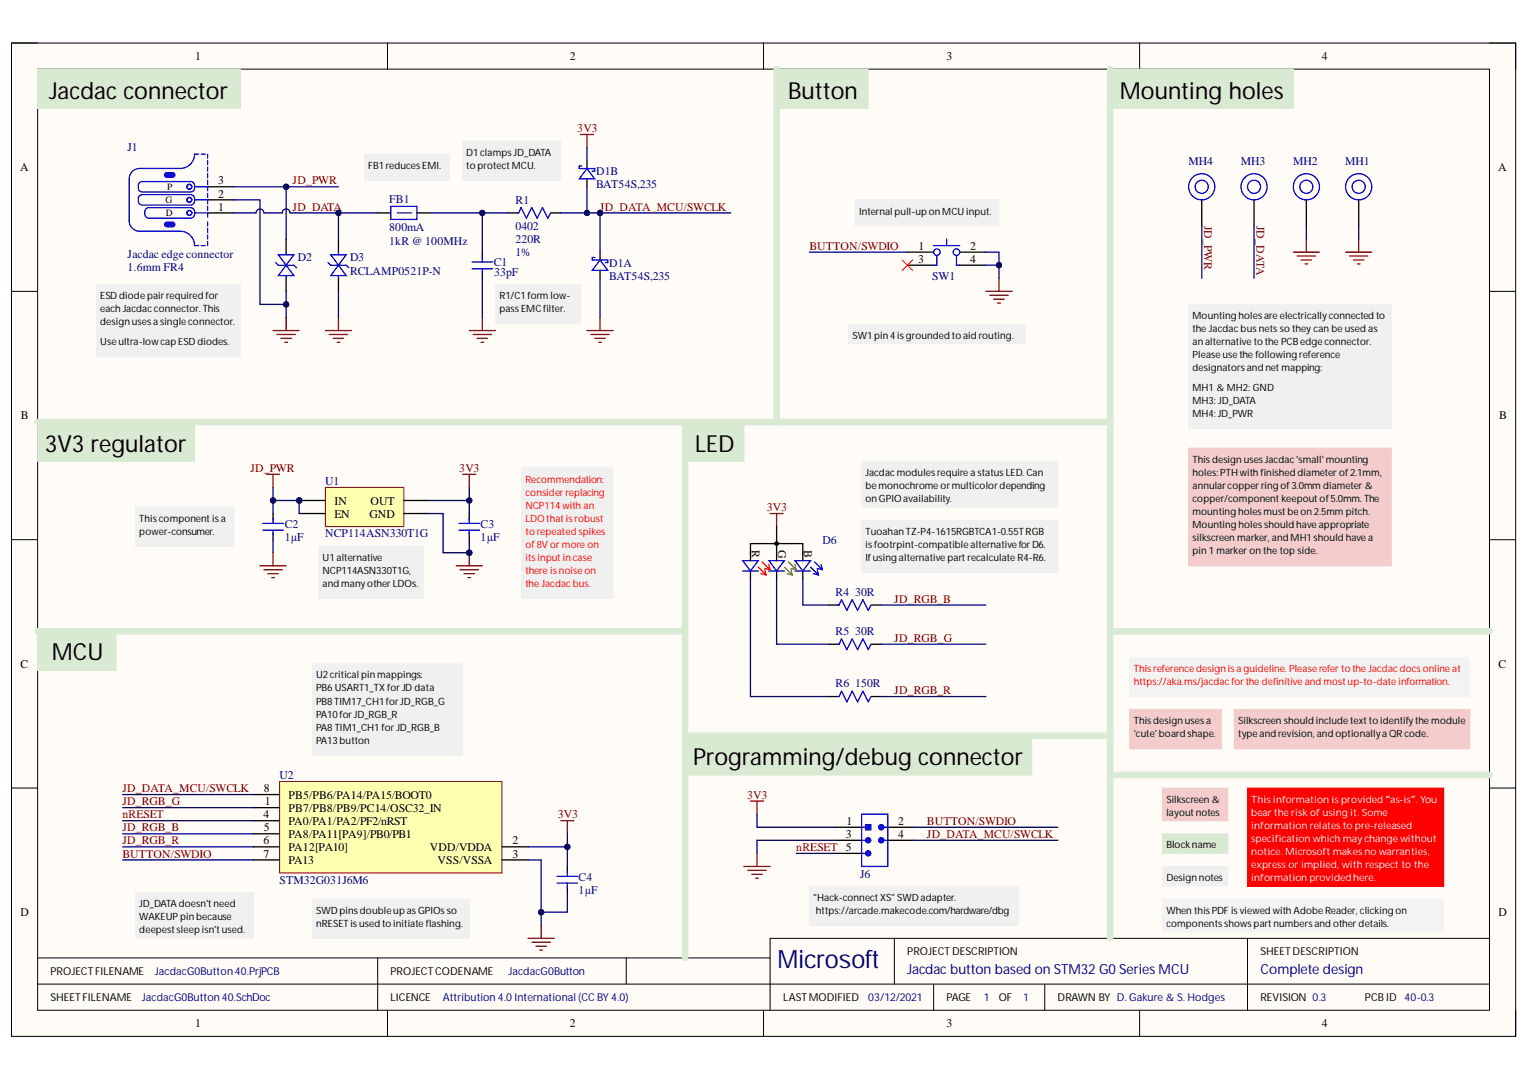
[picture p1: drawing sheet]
<svg xmlns="http://www.w3.org/2000/svg" width="297mm" height="210mm" viewBox="0 0 297 210" stroke-linecap="round" stroke-linejoin="round" font-family="sans-serif">
<defs><g id="words">
<text font-size="4.9" fill="#000080" x="151.1" y="188.1">Microsoft</text>
<g font-size="4.6">
<text x="9.6" y="19.2">Jacdac connector</text>
<text x="153.1" y="19.2">Button</text>
<text x="217.5" y="19.2">Mounting holes</text>
<text x="8.7" y="87.7">3V3 regulator</text>
<text x="135.1" y="87.7">LED</text>
<text x="10.1" y="128.2">MCU</text>
<text x="134.7" y="148.6">Programming/debug connector</text>
</g>
<g font-size="2.7" fill="#000080">
<text x="176.3" y="189.2">Jacdac button based on STM32 G0 Series MCU</text>
<text x="244.9" y="189.2">Complete design</text>
</g>
<g font-size="2.3">
<text x="37.9" y="11.7">1</text>
<text x="110.7" y="11.7">2</text>
<text x="183.9" y="11.7">3</text>
<text x="256.8" y="11.7">4</text>
<text x="3.9" y="33.3">A</text>
<text x="42.4" y="35.8">3</text>
<text x="291" y="33.3">A</text>
<text x="42.4" y="38.4">2</text>
<text x="42.4" y="40.9">1</text>
<text x="178.4" y="51">3</text>
<text x="178.5" y="48.5">1</text>
<text x="188.4" y="48.5">2</text>
<text x="188.4" y="51">4</text>
<text x="4.1" y="81.4">B</text>
<text x="291.2" y="81.4">B</text>
<text x="65" y="98">IN</text>
<text x="65" y="100.5">EN</text>
<text x="71.8" y="100.5">GND</text>
<text x="72" y="98">OUT</text>
<text x="146.1" y="106.8" transform="rotate(90 146.1 106.8)">R</text>
<text x="151.1" y="106.8" transform="rotate(90 151.1 106.8)">G</text>
<text x="156.2" y="106.8" transform="rotate(90 156.2 106.8)">B</text>
<text x="4" y="129.7">C</text>
<text x="291.1" y="129.7">C</text>
<text x="51.3" y="153.8">8</text>
<text x="56.1" y="155.1">PB5/PB6/PA14/PA15/BOOT0</text>
<text x="51.2" y="158.9">4</text>
<text x="51.3" y="161.4">5</text>
<text x="51.4" y="156.4">1</text>
<text x="56.1" y="157.6">PB7/PB8/PB9/PC14/OSC32_IN</text>
<text x="56.1" y="160.2">PA0/PA1/PA2/PF2/nRST</text>
<text x="164.4" y="160.2">1</text>
<text x="174.5" y="160.2">2</text>
<text x="51.2" y="166.5">7</text>
<text x="51.2" y="164">6</text>
<text x="56.1" y="167.8">PA13</text>
<text x="56.1" y="165.2">PA12[PA10]</text>
<text x="56.1" y="162.7">PA8/PA11[PA9]/PB0/PB1</text>
<text x="83.5" y="165.2">VDD/VDDA</text>
<text x="85" y="167.8">VSS/VSSA</text>
<text x="99.6" y="164">2</text>
<text x="99.6" y="166.5">3</text>
<text x="164.3" y="162.7">3</text>
<text x="174.5" y="162.7">4</text>
<text x="4" y="177.9">D</text>
<text x="291.1" y="177.9">D</text>
<text x="37.9" y="199.5">1</text>
<text x="110.7" y="199.5">2</text>
<text x="183.9" y="199.5">3</text>
<text x="256.8" y="199.5">4</text>
</g>
<g font-size="2.3" fill="#000080">
<text x="24.8" y="29.2">J1</text>
<text x="115.8" y="34">D1B</text>
<text x="230.9" y="32">MH4</text>
<text x="241.1" y="32">MH3</text>
<text x="251.2" y="32">MH2</text>
<text x="261.4" y="32">MH1</text>
<text x="75.6" y="39.4">FB1</text>
<text x="100.1" y="39.5">R1</text>
<text x="115.8" y="36.6">BAT54S,235</text>
<text x="75.6" y="44.9">800mA</text>
<text x="75.6" y="47.5">1kR @ 100MHz</text>
<text x="100.1" y="44.7">0402</text>
<text x="100.1" y="47.2">220R</text>
<text x="24.8" y="52.5">1.6mm FR4</text>
<text x="24.8" y="50">Jacdac edge connector</text>
<text x="57.9" y="50.8">D2</text>
<text x="68" y="53.3">RCLAMP0521P-N</text>
<text x="68" y="50.8">D3</text>
<text x="95.9" y="51.7">C1</text>
<text x="96" y="53.6">33pF</text>
<text x="100.1" y="49.8">1%</text>
<text x="118.3" y="51.8">D1A</text>
<text x="118.3" y="54.3">BAT54S,235</text>
<text x="181.1" y="54.3">SW1</text>
<text x="63.2" y="94.2">U1</text>
<text x="55.3" y="105">1µF</text>
<text x="55.3" y="102.5">C2</text>
<text x="63.2" y="104.3">NCP114ASN330T1G</text>
<text x="93.4" y="105">1µF</text>
<text x="93.4" y="102.5">C3</text>
<text x="159.8" y="105.6">D6</text>
<text x="162.3" y="115.7">R4</text>
<text x="166.1" y="115.7">30R</text>
<text x="162.3" y="123.3">R5</text>
<text x="166.1" y="123.3">30R</text>
<text x="162.3" y="133.5">R6</text>
<text x="166.1" y="133.5">150R</text>
<text x="54.3" y="151.3">U2</text>
<text x="54.3" y="171.6">STM32G031J6M6</text>
<text x="112.4" y="173.5">1µF</text>
<text x="112.4" y="171">C4</text>
<text x="167.1" y="170.6">J6</text>
</g>
<g font-size="2.3" fill="#800000">
<text x="112.2" y="25.6">3V3</text>
<text x="56.8" y="35.8">JD_PWR</text>
<text x="56.8" y="40.9">JD_DATA</text>
<text x="116.6" y="40.9">JD_DATA_MCU/SWCLK</text>
<text x="234" y="43.8" transform="rotate(90 234 43.8)">JD_PWR</text>
<text x="244.1" y="43.8" transform="rotate(90 244.1 43.8)">JD_DATA</text>
<text x="157.2" y="48.5">BUTTON/SWDIO</text>
<text x="48.6" y="91.7">JD_PWR</text>
<text x="89.2" y="91.7">3V3</text>
<text x="148.9" y="99.3">3V3</text>
<text x="173.7" y="117">JD_RGB_B</text>
<text x="173.7" y="124.6">JD_RGB_G</text>
<text x="173.7" y="134.7">JD_RGB_R</text>
<text x="23.8" y="153.8">JD_DATA_MCU/SWCLK</text>
<text x="145.1" y="155.1">3V3</text>
<text x="23.8" y="158.9">nRESET</text>
<text x="23.8" y="161.4">JD_RGB_B</text>
<text x="23.8" y="156.4">JD_RGB_G</text>
<text x="108.3" y="158.9">3V3</text>
<text x="180.1" y="160.2">BUTTON/SWDIO</text>
<text x="23.8" y="166.5">BUTTON/SWDIO</text>
<text x="23.8" y="164">JD_RGB_R</text>
<text x="154.7" y="165.2">nRESET 5</text>
<text x="180.1" y="162.7">JD_DATA_MCU/SWCLK</text>
</g>
<g font-size="2.1">
<text x="176.3" y="185.5">PROJECTDESCRIPTION</text>
<text x="244.9" y="185.5">SHEETDESCRIPTION</text>
<text x="9.8" y="189.3">PROJECTFILENAME</text>
<text x="75.9" y="189.3">PROJECTCODENAME</text>
<text x="9.8" y="194.4">SHEETFILENAME</text>
<text x="75.9" y="194.4">LICENCE</text>
<text x="152.2" y="194.4">LASTMODIFIED</text>
<text x="183.9" y="194.4">PAGE</text>
<text x="194" y="194.4">OF</text>
<text x="205.4" y="194.4">DRAWN BY D. Gakure &amp; S. Hodges</text>
<text x="244.9" y="194.4">REVISION 0.3</text>
<text x="265.2" y="194.4">PCB ID</text>
</g>
<g font-size="2.1" fill="#000080">
<text x="30.1" y="189.3">JacdacG0Button40.PrjPCB</text>
<text x="98.8" y="189.3">JacdacG0Button</text>
<text x="27.6" y="194.4">JacdacG0Button40.SchDoc</text>
<text x="86" y="194.4">Attribution 4.0 International (CC BY 4.0)</text>
<text x="168.7" y="194.4">03/12/2021</text>
<text x="191.2" y="194.4">1</text>
<text x="198.8" y="194.4">1</text>
<text x="272.9" y="194.4">40-0.3</text>
</g>
<g font-size="1.9">
<text x="71.6" y="32.8">FB1reduces EMI.</text>
<text x="90.6" y="30.2">D1clamps JD_DATA</text>
<text x="90.6" y="32.8">to protect MCU.</text>
<text x="32.1" y="39.5">G</text>
<text x="32.2" y="42">D</text>
<text x="32.5" y="36.9">P</text>
<text x="166.9" y="41.7">Internal pull-up on MCU input.</text>
<text x="19.5" y="58.1">ESD diode pair required for</text>
<text x="97" y="58.1">R1/C1form low-</text>
<text x="19.5" y="60.7">each Jacdac connector. This</text>
<text x="19.5" y="63.2">design uses a single connector.</text>
<text x="97" y="60.7">pass EMCfilter.</text>
<text x="165.6" y="65.7">SW1pin 4is grounded to aid routing.</text>
<text x="231.7" y="61.9">Mounting holes are electricallyconnected to</text>
<text x="231.7" y="64.5">the Jacdac bus nets so they can be used as</text>
<text x="19.5" y="67">Use ultra-low cap ESD diodes.</text>
<text x="231.7" y="67">an alternative to the PCBedge connector.</text>
<text x="231.7" y="69.5">Please use the following reference</text>
<text x="231.7" y="75.9">MH1 &amp; MH2: GND</text>
<text x="231.7" y="72.1">designators and net mapping:</text>
<text x="231.7" y="78.5">MH3: JD_DATA</text>
<text x="231.7" y="81">MH4: JD_PWR</text>
<text x="231.7" y="89.9">This design uses Jacdac 'small'mounting</text>
<text x="168.1" y="92.4">Jacdac modules require a status LED. Can</text>
<text x="168.1" y="95">be monochrome or multicolor depending</text>
<text x="231.7" y="92.4">holes: PTHwith finished diameter of2.1mm,</text>
<text x="231.7" y="95">annular copper ring of3.0mm diameter &amp;</text>
<text x="27.1" y="101.3">This component is a</text>
<text x="168.1" y="97.5">on GPIO availability.</text>
<text x="231.7" y="97.5">copper/component keepout of5.0mm. The</text>
<text x="231.7" y="100">mounting holes must be on 2.5mm pitch.</text>
<text x="27.1" y="103.8">power-consumer.</text>
<text x="168.1" y="103.8">Tuoahan TZ-P4-1615RGBTCA1-0.55T RGB</text>
<text x="168.1" y="106.4">is footrpint-compatible alternative for D6.</text>
<text x="231.7" y="102.6">Mounting holes should have appropriate</text>
<text x="231.7" y="105.1">silkscreen marker, and MH1should have a</text>
<text x="231.7" y="107.6">pin 1 marker on the top side.</text>
<text x="62.7" y="108.9">U1alternative</text>
<text x="62.7" y="111.4">NCP114ASN330T1G,</text>
<text x="62.7" y="114">and many other LDOs.</text>
<text x="168.1" y="108.9">Ifusing alternative part recalculate R4-R6.</text>
<text x="61.4" y="131.7">U2critical pin mappings:</text>
<text x="61.4" y="134.2">PB6 USART1_TX for JD data</text>
<text x="61.4" y="136.9">PB8TIM17_CH1for JD_RGB_G</text>
<text x="61.4" y="139.4">PA10for JD_RGB_R</text>
<text x="61.4" y="141.9">PA8 TIM1_CH1 for JD_RGB_B</text>
<text x="220.2" y="140.7">This design uses a</text>
<text x="220.2" y="143.2">'cute' board shape.</text>
<text x="240.5" y="140.7">Silkscreen should include text to identify the module</text>
<text x="240.5" y="143.2">type and revision, and optionallya QR code.</text>
<text x="61.4" y="144.5">PA13button</text>
<text x="226.6" y="155.9">Silkscreen &amp;</text>
<text x="226.6" y="158.4">layout notes</text>
<text x="226.6" y="164.7">Blockname</text>
<text x="226.6" y="171.1">Design notes</text>
<text x="27.1" y="176.1">JD_DATA doesn't need</text>
<text x="27.1" y="178.7">WAKEUP pin because</text>
<text x="61.4" y="177.4">SWDpins double up as GPIOs so</text>
<text x="61.4" y="179.9">nRESET is used to initiate flashing.</text>
<text x="158" y="174.9">&quot;Hack-connect XS&quot; SWDadapter.</text>
<text x="158.5" y="177.4">https://arcade.makecode.com/hardware/dbg</text>
<text x="226.6" y="177.4">When this PDF is viewed with Adobe Reader, clicking on</text>
<text x="226.6" y="179.9">components shows part numbers and other details.</text>
<text x="27.1" y="181.2">deepest sleep isn't used.</text>
</g>
<g font-size="1.9" fill="#f00">
<text x="102.1" y="93.7">Recommendation:</text>
<text x="102.1" y="96.2">consider replacing</text>
<text x="102.1" y="98.8">NCP114 with an</text>
<text x="102.1" y="101.3">LDOthat is robust</text>
<text x="102.1" y="103.8">to repeated spikes</text>
<text x="102.1" y="106.4">of 8V or more on</text>
<text x="102.1" y="108.9">its input in case</text>
<text x="102.1" y="111.4">there is noise on</text>
<text x="102.1" y="114">the Jacdac bus.</text>
<text x="220.2" y="130.4">This reference design is a guideline. Please refer to the Jacdac docs online at</text>
<text x="220.2" y="133">https://aka.ms/jacdac for the definitive and most up-to-date information.</text>
</g>
<g font-size="1.9" fill="#f0f0f0">
<text x="243.1" y="155.9">This information is provided “as-is”. You</text>
<text x="243.1" y="158.4">bear the risk of using it. Some</text>
<text x="243.1" y="160.9">information relates to pre-released</text>
<text x="243.1" y="163.5">specification which may change without</text>
<text x="243.1" y="166">notice. Microsoft makes no warranties,</text>
<text x="243.1" y="168.5">express or implied, with respect to the</text>
<text x="243.1" y="171.1">information providedhere.</text>
</g>
</g></defs>
<path d="M2.2 8.4h292.2v192.8h-292.2z" fill-rule="evenodd" fill="#fffcf8"/>
<path d="M2.2 8.4h292.2v192.8h-292.2z" fill="none" stroke="#000" stroke-width=".19"/>
<path d="M7.3 13.4h282.1v182.8h-282.1z" fill-rule="evenodd" fill="#fffcf8"/>
<g fill="none" stroke="#000" stroke-width=".19">
<path d="M2.2 8.3h5.1M7.3 13.4h282.1v182.8h-282.1zM75.3 8.3v5.1M148.3 8.3v5.1M221.4 8.4v5M289.4 8.4h5v5M2.2 56.6h5.1M289.4 56.6h5M2.2 104.8h5.1M289.4 104.8h5M2.2 153h5.1M289.4 153h5"/>
<path d="M7.3 191.1h282.1M7.3 186h142.3M73.4 186v10.2M75.3 196.2v5M121.7 186v5.1M148.3 196.2v5M173.8 182.2v8.9M181.4 191.1v5.1M203 191.1v5.1M221.4 196.2v5M242.4 182.2v14M289.4 182.2h-139.8v14"/>
<path d="M294.4 196.2v5"/>
</g>
<path d="M88.6 109.9h5.1M89.4 110.6h3.5M90.1 111.4h2.1M90.9 112.2h.5M91.2 107.3v2.6" fill="none" stroke="#800000" stroke-width=".25"/>
<circle cx="91.2" cy="107.3" r=".51" fill="#000080"/>
<circle cx="91.2" cy="107.3" r=".51" fill="none" stroke="#000080" stroke-width=".19"/>
<path d="M50.5 109.9h5.1M51.3 110.6h3.5M52 111.4h2.1M52.8 112.2h.5M53 107.3v2.6" fill="none" stroke="#800000" stroke-width=".25"/>
<path d="M162.3 160.6h5.1M162.3 163.2h5.1M172.5 160.6h5.1M172.5 163.2h5.1" fill="none" stroke="#000" stroke-width=".25"/>
<path d="M167.4 160.6h1" fill="none" stroke="#00f" stroke-width=".25"/>
<path d="M168.2 160.1h1v1h-1z" fill-rule="evenodd" fill="#00f"/>
<path d="M167.4 163.2h.8M168.2 160.1h1v1h-1z" fill="none" stroke="#00f" stroke-width=".25"/>
<circle cx="168.7" cy="163.2" r=".51" fill="#00f"/>
<g fill="none" stroke="#00f" stroke-width=".25">
<path d="M167.4 165.7h.8"/>
<circle cx="168.7" cy="163.2" r=".51"/>
</g>
<path d="M162.3 165.7h5.1" fill="none" stroke="#000" stroke-width=".25"/>
<circle cx="168.7" cy="165.7" r=".51" fill="#00f"/>
<g fill="none" stroke="#00f" stroke-width=".25">
<path d="M171.7 163.2h.8"/>
<circle cx="168.7" cy="165.7" r=".51"/>
</g>
<circle cx="171.2" cy="163.2" r=".51" fill="#00f"/>
<g fill="none" stroke="#00f" stroke-width=".25">
<path d="M171.7 160.6h.8"/>
<circle cx="171.2" cy="163.2" r=".51"/>
</g>
<circle cx="171.2" cy="160.6" r=".51" fill="#00f"/>
<g fill="none" stroke="#00f" stroke-width=".25">
<path d="M113 32.2h-.5v.5h3v.5h-.5M114 32.7l1.5 2h-3zM75.9 40.1h5.1v2.5h-5.1zM77.2 41.3h2.8M115.6 50h-.5v.5h3v.5h-.5M116.6 50.5l1.5 2h-3zM167.4 158.1h5.1v10.1h-5.1z"/>
<circle cx="171.2" cy="160.6" r=".51"/>
</g>
<g fill="none" stroke="#800000" stroke-width=".25">
<path d="M112.8 26.1h2.5M114 26.1v2.6M53 64.2h5.1M53.8 64.9h3.6M54.6 65.7h2M55.3 66.5h.5M55.6 61.6v2.6M63.2 64.2h5.1M64 64.9h3.5M64.7 65.7h2.1M65.5 66.5h.5M65.8 61.6v2.6"/>
<path d="M91.2 64.2h5M91.9 64.9h3.6M92.7 65.7h2M93.4 66.5h.6M93.7 61.6v2.6M114 64.2h5.1M114.8 64.9h3.5M115.6 65.7h2M116.3 66.5h.5M116.6 61.6v2.6M144.5 168.2h5.1M145.3 169h3.5"/>
<path d="M146 169.8h2.1M146.8 170.5h.5M147.1 165.7v2.5"/>
</g>
<path d="M114 31.2v1.5M114 34.7v1.6M73.4 41.3h2.5M81 41.3h2.5M116.6 49v1.5M116.6 52.5v1.5" fill="none" stroke="#000" stroke-width=".25"/>
<circle cx="116.6" cy="41.3" r=".51" fill="#000080"/>
<circle cx="116.6" cy="41.3" r=".51" fill="none" stroke="#000080" stroke-width=".19"/>
<path d="M51.8 92.1h2.5M53 92.1v2.5" fill="none" stroke="#800000" stroke-width=".25"/>
<path d="M7.3 13.4h39.4v7.6h-39.4z" fill-rule="evenodd" fill="#d9ead3"/>
<path d="M7.3 13.4h39.4v7.6h-39.4z" fill="none" stroke="#d9ead3" stroke-width=".19"/>
<path d="M18.7 64.2h28v5.1h-28z" fill-rule="evenodd" fill="#f0f0f0"/>
<path d="M18.7 64.2h28v5.1h-28z" fill="none" stroke="#f0f0f0" stroke-width=".19"/>
<path d="M96.2 55.3h16.6v7.6h-16.6z" fill-rule="evenodd" fill="#f0f0f0"/>
<path d="M96.2 55.3h16.6v7.6h-16.6z" fill="none" stroke="#f0f0f0" stroke-width=".19"/>
<path d="M89.9 27.4h19v7.6h-19z" fill-rule="evenodd" fill="#f0f0f0"/>
<path d="M89.9 27.4h19v7.6h-19z" fill="none" stroke="#f0f0f0" stroke-width=".19"/>
<path d="M40.3 38.8h5.1M40.3 36.3h5.1M40.3 41.3h5.1" fill="none" stroke="#000" stroke-width=".25"/>
<g fill="none" stroke="#00f" stroke-width=".25">
<path d="M27.1 38l.5-.2h9.4a1.04 1.04 0 0 1 .8 1 1.04 1.04 0 0 1-.8 1h-9.4a1.05 1.05 0 0 1-.8-.7 1.05 1.05 0 0 1 .3-1.1zM27.1 35.5l.5-.2h9.4a1.05 1.05 0 0 1 .8 1 1.05 1.05 0 0 1-.8 1h-9.4a1.06 1.06 0 0 1-.8-.8 1.06 1.06 0 0 1 .3-1zM37.8 38.8h2.5v.8M37.8 36.3h2.5v.8M38.6 29.9h-.8a2.79 2.79 0 0 1-2.8 2.8h-7.9a2.03 2.03 0 0 0-2 2v8.2a2.03 2.03 0 0 0 2 2h7.9a2.79 2.79 0 0 1 2.8 2.8h.8M39.1 29.9h.8M40.3 29.9v.8M40.3 31.2v.8M40.3 32.5v.8M40.3 33.7v.8M40.3 35v.8M40.3 37.5v.8"/>
<path d="M28.4 40.6l.5-.3h8.1a1.05 1.05 0 0 1 .8 1 1.05 1.05 0 0 1-.8 1.1h-8.1a1.06 1.06 0 0 1-.8-.8 1.06 1.06 0 0 1 .3-1zM37.8 41.3h2.5v.8M39.1 47.7h.8M40.3 40.1v.8M40.3 43.1v.8M40.3 44.4v.8M40.3 45.6v.8M40.3 46.9v.8"/>
<circle cx="36.8" cy="38.8" r=".47"/>
<circle cx="36.8" cy="36.3" r=".47"/>
<circle cx="36.8" cy="41.3" r=".47"/>
</g>
<path d="M32 33.7a1.74 1.74 0 0 1 1.7-.1 .42 .42 0 0 1 .3 .4 .42 .42 0 0 1-.3 .4 1.76 1.76 0 0 1-1.7-.2z" fill="#00f"/>
<path d="M32 33.7a1.74 1.74 0 0 1 1.7-.1 .42 .42 0 0 1 .3 .4 .42 .42 0 0 1-.3 .4 1.76 1.76 0 0 1-1.7-.2z" fill="none" stroke="#00f" stroke-width=".25"/>
<path d="M32 43.4a1.74 1.74 0 0 1 1.7-.2 .42 .42 0 0 1 .3 .4 .42 .42 0 0 1-.3 .4 1.76 1.76 0 0 1-1.7-.2z" fill="#00f"/>
<path d="M32 43.4a1.74 1.74 0 0 1 1.7-.2 .42 .42 0 0 1 .3 .4 .42 .42 0 0 1-.3 .4 1.76 1.76 0 0 1-1.7-.2z" fill="none" stroke="#00f" stroke-width=".25"/>
<path d="M215.7 13.4h35.5v7.6h-35.5z" fill-rule="evenodd" fill="#d9ead3"/>
<path d="M215.7 13.4h35.5v7.6h-35.5z" fill="none" stroke="#d9ead3" stroke-width=".19"/>
<path d="M215.7 13.4v168.8" fill="none" stroke="#d9ead3" stroke-width="1.3"/>
<path d="M149.6 99.7h2.5M150.9 99.7v2.6" fill="none" stroke="#800000" stroke-width=".25"/>
<path d="M133.1 82h11.4v7.6h-11.4z" fill-rule="evenodd" fill="#d9ead3"/>
<path d="M133.1 82h11.4v7.6h-11.4z" fill="none" stroke="#d9ead3" stroke-width=".19"/>
<path d="M133.1 142.9h67.3v7.6h-67.3z" fill-rule="evenodd" fill="#d9ead3"/>
<path d="M133.1 142.9h67.3v7.6h-67.3z" fill="none" stroke="#d9ead3" stroke-width=".19"/>
<path d="M150.9 13.4v68.6M7.3 82h208.4M133.1 82v104" fill="none" stroke="#d9ead3" stroke-width="1.3"/>
<path d="M251.2 49h5.1M252 49.7h3.6M252.8 50.5h2M253.5 51.2h.5M253.8 46.4v2.6M261.4 49h5.1M262.2 49.7h3.5M262.9 50.5h2.1M263.7 51.2h.5M264 46.4v2.6" fill="none" stroke="#800000" stroke-width=".25"/>
<path d="M233.5 38.8v5.1M243.6 38.8v5.1M253.8 38.8v5.1M264 38.8v5.1" fill="none" stroke="#000" stroke-width=".25"/>
<g fill="none" stroke="#00f" stroke-width=".25">
<circle cx="233.5" cy="36.3" r="2.54"/>
<circle cx="233.5" cy="36.3" r="1.27"/>
<circle cx="243.6" cy="36.3" r="2.54"/>
<circle cx="243.6" cy="36.3" r="1.27"/>
<circle cx="253.8" cy="36.3" r="2.54"/>
<circle cx="253.8" cy="36.3" r="1.27"/>
<circle cx="263.9" cy="36.3" r="2.54"/>
<circle cx="264" cy="36.3" r="1.27"/>
</g>
<path d="M54.3 151.7h43.2v17.8h-43.2z" fill-rule="evenodd" fill="#ffffb0"/>
<path d="M54.3 151.7h43.2v17.8h-43.2z" fill="none" stroke="#800000" stroke-width=".19"/>
<path d="M176.3 49h5.1M176.3 51.5h5.1M186.4 49h5.1M186.4 51.5h5.1M49.2 156.8h5.1M49.2 159.4h5.1M49.2 154.3h5.1M49.2 164.4h5.1M49.2 167h5.1M49.2 161.9h5.1M97.5 164.4h5.1M97.5 167h5.1" fill="none" stroke="#000" stroke-width=".25"/>
<path d="M108.9 159.4h2.6M110.2 159.4v2.5M105.1 179.7v2.5M102.6 182.2h5.1M103.4 183h3.5M104.1 183.7h2.1M104.9 184.5h.5" fill="none" stroke="#800000" stroke-width=".25"/>
<g fill="none" stroke="#00f" stroke-width=".25">
<path d="M181.4 47.7h5M182 49.6v1.9h-.6M183.9 46.4v1.3M185.8 49.6v1.9h.6"/>
<circle cx="182" cy="49" r=".63"/>
<circle cx="185.8" cy="49" r=".63"/>
</g>
<path d="M150.9 13.4h17.8v7.6h-17.8z" fill-rule="evenodd" fill="#d9ead3"/>
<path d="M150.9 13.4h17.8v7.6h-17.8z" fill="none" stroke="#d9ead3" stroke-width=".19"/>
<path d="M175.3 50.5l2 2M177.3 50.5l-2 2" fill="none" stroke="#f00" stroke-width=".19"/>
<path d="M164.8 62.9h34.4v3.8h-34.4z" fill-rule="evenodd" fill="#f0f0f0"/>
<path d="M164.8 62.9h34.4v3.8h-34.4z" fill="none" stroke="#f0f0f0" stroke-width=".19"/>
<path d="M191.5 56.6h5.1M192.3 57.3h3.5M193.1 58.1h2M193.8 58.9h.5M194.1 54v2.6" fill="none" stroke="#800000" stroke-width=".25"/>
<path d="M166.1 38.8h28v5.1h-28z" fill-rule="evenodd" fill="#f0f0f0"/>
<path d="M166.1 38.8h28v5.1h-28z" fill="none" stroke="#f0f0f0" stroke-width=".19"/>
<path d="M133.1 142.9h82.6" fill="none" stroke="#d9ead3" stroke-width="1.3"/>
<path d="M145.8 155.6h2.5M147.1 155.6v2.5" fill="none" stroke="#800000" stroke-width=".25"/>
<path d="M60.7 174.6h30.5v7.6h-30.5z" fill-rule="evenodd" fill="#f0f0f0"/>
<path d="M60.7 174.6h30.5v7.6h-30.5z" fill="none" stroke="#f0f0f0" stroke-width=".19"/>
<g fill="none" stroke="#00f" stroke-width=".25">
<path d="M53.6 51l.5 .5h3l.5 .5M54.1 49.5h3l-1.5 2zM55.6 51.5l1.5 2h-3zM55.6 49v.5M55.6 53.5v.5M63.7 51l.5 .5h3.1l.5 .5M64.2 49.5h3.1l-1.5 2zM65.8 51.5l1.5 2h-3.1zM65.8 49v.5M65.8 53.5v.5M91.7 50.9h4M91.7 52.2h4"/>
<path d="M93.7 49.9v1M93.7 52.2v.8M100.4 41.3h.4l.4-1 1.1 2.1 1-2.1 1 2.1 1.1-2.1 1 2.1 .5-1.1M51 101.6h4M51 102.9h4M53 100.6v1M53 102.9v.9M89.2 101.6h4M89.2 102.9h4M91.2 100.6v1M91.2 102.9v.9M144.3 110.9h3"/>
<path d="M144.3 108.9h3l-1.5 2zM149.3 110.9h3.1M149.4 108.9h3l-1.5 2zM154.4 110.9h3.1M154.5 108.9h3l-1.5 2zM157.5 110.1l1.5 1.5M158 111.4l1 .2M158.2 109.1l1.6 1.5M158.8 110.4l1 .2M158.8 110.6l.2 1M159.5 109.6l.3 1M162.7 117.5h.3l.5-1.1 1 2.1 1.1-2.1 1 2.1 1-2.1 1.1 2.1 .5-1"/>
<path d="M162.7 125.1h.3l.5-1 1 2 1.1-2 1 2 1-2 1.1 2 .5-1M162.7 135.3h.3l.5-1.1 1 2.1 1.1-2.1 1 2.1 1-2.1 1.1 2.1 .5-1M108.2 170.2h4M108.2 171.5h4M110.2 169.2v1M110.2 171.5v.8"/>
</g>
<g fill="none" stroke="#000" stroke-width=".25">
<path d="M55.6 46.4v2.6M55.6 54v2.6M65.8 46.4v2.6M65.8 54v2.6M93.7 49v1.2M93.7 52.8v1.2M98.8 41.3h1.8M107 41.3h1.9M53 99.7v1.3M91.2 99.7v1.3M53 103.5v1.3M91.2 103.5v1.3"/>
<path d="M145.8 108.9v-3.3h10.2v3.3M145.8 110.9v1.5M150.9 102.3v6.6M150.9 110.9v1.5M156 110.9v1.5M161 117.5h1.8M169.3 117.5h1.9M161 125.1h1.8M161 135.3h1.8M169.3 125.1h1.9M169.3 135.3h1.9M110.2 168.2v1.3"/>
<path d="M110.2 172.1v1.2"/>
<circle cx="150.9" cy="105.6" r=".3"/>
</g>
<path d="M152.4 110.1l1.5 1.5M152.9 111.4l1 .2M153.2 109.1l1.5 1.5M153.7 110.4l1 .2M153.7 110.6l.2 1M154.4 109.6l.3 1" fill="none" stroke="#0f0" stroke-width=".25"/>
<path d="M147.3 110.1l1.5 1.5M147.8 111.4l1 .2M148.1 109.1l1.5 1.5M148.6 110.4l1 .2M148.6 110.6l.2 1M149.3 109.6l.3 1" fill="none" stroke="#f00" stroke-width=".25"/>
<circle cx="58.1" cy="97.2" r=".51" fill="#000080"/>
<circle cx="58.1" cy="97.2" r=".51" fill="none" stroke="#000080" stroke-width=".19"/>
<path d="M63.2 94.6h15.3v7.7h-15.3z" fill-rule="evenodd" fill="#ffffb0"/>
<path d="M63.2 94.6h15.3v7.7h-15.3z" fill="none" stroke="#800000" stroke-width=".19"/>
<path d="M58.1 97.2h5.1" fill="none" stroke="#000" stroke-width=".25"/>
<circle cx="58.1" cy="97.2" r=".51" fill="#000080"/>
<circle cx="58.1" cy="97.2" r=".51" fill="none" stroke="#000080" stroke-width=".19"/>
<path d="M58.1 99.7h5.1M78.5 99.7h5M78.5 97.2h5" fill="none" stroke="#000" stroke-width=".25"/>
<path d="M89.9 92.1h2.5M91.2 92.1v2.5" fill="none" stroke="#800000" stroke-width=".25"/>
<path d="M157.2 172.1h40.7v7.6h-40.7z" fill-rule="evenodd" fill="#f0f0f0"/>
<path d="M157.2 172.1h40.7v7.6h-40.7z" fill="none" stroke="#f0f0f0" stroke-width=".19"/>
<path d="M70.8 29.9h16.6v5.1h-16.6z" fill-rule="evenodd" fill="#f0f0f0"/>
<path d="M70.8 29.9h16.6v5.1h-16.6z" fill="none" stroke="#f0f0f0" stroke-width=".19"/>
<path d="M225.8 161.9h12.7v3.8h-12.7z" fill-rule="evenodd" fill="#d9ead3"/>
<path d="M225.8 161.9h12.7v3.8h-12.7z" fill="none" stroke="#d9ead3" stroke-width=".19"/>
<path d="M225.8 168.2h12.7v3.9h-12.7z" fill-rule="evenodd" fill="#f0f0f0"/>
<path d="M225.8 168.2h12.7v3.9h-12.7z" fill="none" stroke="#f0f0f0" stroke-width=".19"/>
<path d="M225.8 153h12.7v6.4h-12.7z" fill-rule="evenodd" fill="#f4cccc"/>
<path d="M225.8 153h12.7v6.4h-12.7z" fill="none" stroke="#f4cccc" stroke-width=".19"/>
<path d="M215.7 150.5h73.7" fill="none" stroke="#d9ead3" stroke-width="1.3"/>
<path d="M242.4 153h38.1v19.1h-38.1z" fill-rule="evenodd" fill="#f00"/>
<path d="M242.4 153h38.1v19.1h-38.1z" fill="none" stroke="#f00" stroke-width=".19"/>
<path d="M225.8 174.6h54.7v6.3h-54.7z" fill-rule="evenodd" fill="#f3f3f3"/>
<path d="M225.8 174.6h54.7v6.3h-54.7z" fill="none" stroke="#f3f3f3" stroke-width=".19"/>
<path d="M45.4 38.8h5.1v20.3h5.1M253.8 43.9v2.5M23.8 159.4h25.4M23.8 167h25.4M23.8 161.9h25.4" fill="none" stroke="#000080" stroke-width=".25"/>
<circle cx="55.6" cy="59.1" r=".51" fill="#000080"/>
<circle cx="55.6" cy="59.1" r=".51" fill="none" stroke="#000080" stroke-width=".19"/>
<path d="M53 99.7v-2.5h5.1v2.5" fill="none" stroke="#000080" stroke-width=".25"/>
<circle cx="53" cy="97.2" r=".51" fill="#000080"/>
<circle cx="53" cy="97.2" r=".51" fill="none" stroke="#000080" stroke-width=".19"/>
<circle cx="58.1" cy="97.2" r=".51" fill="#000080"/>
<circle cx="58.1" cy="97.2" r=".51" fill="none" stroke="#000080" stroke-width=".19"/>
<path d="M83.5 99.7h2.6v7.6h5.1" fill="none" stroke="#000080" stroke-width=".25"/>
<circle cx="91.2" cy="107.3" r=".51" fill="#000080"/>
<circle cx="91.2" cy="107.3" r=".51" fill="none" stroke="#000080" stroke-width=".19"/>
<path d="M83.5 97.2h7.7" fill="none" stroke="#000080" stroke-width=".25"/>
<circle cx="91.2" cy="97.2" r=".51" fill="#000080"/>
<circle cx="91.2" cy="97.2" r=".51" fill="none" stroke="#000080" stroke-width=".19"/>
<path d="M157.2 49h19.1M53 94.6v2.6M53 104.8v2.5M145.8 112.4v22.9h15.2M150.9 112.4v12.7h10.1M156 112.4v5.1h5M171.2 117.5h20.3M171.2 135.3h20.3M171.2 125.1h20.3M154.7 165.7h7.6M162.3 163.2h-15.2v2.5M177.6 160.6h27.9" fill="none" stroke="#000080" stroke-width=".25"/>
<circle cx="53" cy="97.2" r=".51" fill="#000080"/>
<circle cx="53" cy="97.2" r=".51" fill="none" stroke="#000080" stroke-width=".19"/>
<path d="M55.6 36.3v10.1" fill="none" stroke="#000080" stroke-width=".25"/>
<circle cx="55.6" cy="36.3" r=".51" fill="#000080"/>
<circle cx="55.6" cy="36.3" r=".51" fill="none" stroke="#000080" stroke-width=".19"/>
<path d="M65.8 41.3v5.1M65.8 56.6v5" fill="none" stroke="#000080" stroke-width=".25"/>
<circle cx="65.8" cy="41.3" r=".51" fill="#000080"/>
<circle cx="65.8" cy="41.3" r=".51" fill="none" stroke="#000080" stroke-width=".19"/>
<path d="M91.2 104.8v2.5" fill="none" stroke="#000080" stroke-width=".25"/>
<circle cx="91.2" cy="107.3" r=".51" fill="#000080"/>
<circle cx="91.2" cy="107.3" r=".51" fill="none" stroke="#000080" stroke-width=".19"/>
<path d="M93.7 41.3v7.7M93.7 54v7.6" fill="none" stroke="#000080" stroke-width=".25"/>
<circle cx="93.7" cy="41.3" r=".51" fill="#000080"/>
<circle cx="93.7" cy="41.3" r=".51" fill="none" stroke="#000080" stroke-width=".19"/>
<path d="M114 36.3v5" fill="none" stroke="#000080" stroke-width=".25"/>
<circle cx="114" cy="41.3" r=".51" fill="#000080"/>
<circle cx="114" cy="41.3" r=".51" fill="none" stroke="#000080" stroke-width=".19"/>
<path d="M114 28.7v2.5M116.6 41.3v7.7M116.6 54v7.6" fill="none" stroke="#000080" stroke-width=".25"/>
<circle cx="116.6" cy="41.3" r=".51" fill="#000080"/>
<circle cx="116.6" cy="41.3" r=".51" fill="none" stroke="#000080" stroke-width=".19"/>
<path d="M45.4 41.3h4.3a.76 .76 0 0 1 .8-.7 .76 .76 0 0 1 .8 .7h3.5a.76 .76 0 0 1 .8-.7 .76 .76 0 0 1 .7 .7h17.1M233.5 43.9v10.1M243.6 43.9v10.1M264 43.9v2.5M177.6 163.2h27.9" fill="none" stroke="#000080" stroke-width=".25"/>
<circle cx="65.8" cy="41.3" r=".51" fill="#000080"/>
<circle cx="65.8" cy="41.3" r=".51" fill="none" stroke="#000080" stroke-width=".19"/>
<path d="M45.4 36.3h20.4" fill="none" stroke="#000080" stroke-width=".25"/>
<circle cx="55.6" cy="36.3" r=".51" fill="#000080"/>
<circle cx="55.6" cy="36.3" r=".51" fill="none" stroke="#000080" stroke-width=".19"/>
<path d="M83.5 41.3h15.3" fill="none" stroke="#000080" stroke-width=".25"/>
<circle cx="93.7" cy="41.3" r=".51" fill="#000080"/>
<circle cx="93.7" cy="41.3" r=".51" fill="none" stroke="#000080" stroke-width=".19"/>
<path d="M108.9 41.3h33.1" fill="none" stroke="#000080" stroke-width=".25"/>
<circle cx="116.6" cy="41.3" r=".51" fill="#000080"/>
<circle cx="116.6" cy="41.3" r=".51" fill="none" stroke="#000080" stroke-width=".19"/>
<circle cx="114" cy="41.3" r=".51" fill="#000080"/>
<circle cx="114" cy="41.3" r=".51" fill="none" stroke="#000080" stroke-width=".19"/>
<path d="M55.6 56.6v5" fill="none" stroke="#000080" stroke-width=".25"/>
<circle cx="55.6" cy="59.1" r=".51" fill="#000080"/>
<circle cx="55.6" cy="59.1" r=".51" fill="none" stroke="#000080" stroke-width=".19"/>
<path d="M23.8 156.8h25.4M23.8 164.4h25.4M110.2 173.3v3.8h-5.1" fill="none" stroke="#000080" stroke-width=".25"/>
<circle cx="105.1" cy="177.1" r=".51" fill="#000080"/>
<circle cx="105.1" cy="177.1" r=".51" fill="none" stroke="#000080" stroke-width=".19"/>
<path d="M102.6 164.4h7.6v3.8" fill="none" stroke="#000080" stroke-width=".25"/>
<circle cx="110.2" cy="164.4" r=".51" fill="#000080"/>
<circle cx="110.2" cy="164.4" r=".51" fill="none" stroke="#000080" stroke-width=".19"/>
<path d="M110.2 161.9v2.5" fill="none" stroke="#000080" stroke-width=".25"/>
<circle cx="110.2" cy="164.4" r=".51" fill="#000080"/>
<circle cx="110.2" cy="164.4" r=".51" fill="none" stroke="#000080" stroke-width=".19"/>
<path d="M191.5 49h2.6v2.5h-2.6M23.8 154.3h25.4" fill="none" stroke="#000080" stroke-width=".25"/>
<circle cx="194.1" cy="51.5" r=".51" fill="#000080"/>
<circle cx="194.1" cy="51.5" r=".51" fill="none" stroke="#000080" stroke-width=".19"/>
<path d="M194.1 51.5v2.5" fill="none" stroke="#000080" stroke-width=".25"/>
<circle cx="194.1" cy="51.5" r=".51" fill="#000080"/>
<circle cx="194.1" cy="51.5" r=".51" fill="none" stroke="#000080" stroke-width=".19"/>
<path d="M102.6 167h2.5v12.7" fill="none" stroke="#000080" stroke-width=".25"/>
<circle cx="105.1" cy="177.1" r=".51" fill="#000080"/>
<circle cx="105.1" cy="177.1" r=".51" fill="none" stroke="#000080" stroke-width=".19"/>
<path d="M147.1 158.1v2.5h15.2" fill="none" stroke="#000080" stroke-width=".25"/>
<path d="M60.7 128.9h29.2v17.8h-29.2z" fill-rule="evenodd" fill="#f0f0f0"/>
<path d="M60.7 128.9h29.2v17.8h-29.2z" fill="none" stroke="#f0f0f0" stroke-width=".19"/>
<path d="M26.4 173.3h22.8v8.9h-22.8z" fill-rule="evenodd" fill="#f0f0f0"/>
<path d="M26.4 173.3h22.8v8.9h-22.8z" fill="none" stroke="#f0f0f0" stroke-width=".19"/>
<path d="M18.7 55.3h28v10.2h-28z" fill-rule="evenodd" fill="#f0f0f0"/>
<path d="M18.7 55.3h28v10.2h-28z" fill="none" stroke="#f0f0f0" stroke-width=".19"/>
<path d="M61.9 106.1h20.4v10.1h-20.4z" fill-rule="evenodd" fill="#f0f0f0"/>
<path d="M61.9 106.1h20.4v10.1h-20.4z" fill="none" stroke="#f0f0f0" stroke-width=".19"/>
<path d="M101.3 90.8h17.8v25.4h-17.8z" fill-rule="evenodd" fill="#f0f0f0"/>
<path d="M101.3 90.8h17.8v25.4h-17.8z" fill="none" stroke="#f0f0f0" stroke-width=".19"/>
<path d="M26.4 98.4h19v7.7h-19z" fill-rule="evenodd" fill="#f0f0f0"/>
<path d="M26.4 98.4h19v7.7h-19z" fill="none" stroke="#f0f0f0" stroke-width=".19"/>
<path d="M167.4 101h38.1v10.1h-38.1z" fill-rule="evenodd" fill="#f0f0f0"/>
<path d="M167.4 101h38.1v10.1h-38.1z" fill="none" stroke="#f0f0f0" stroke-width=".19"/>
<path d="M167.4 89.6h38.1v8.9h-38.1z" fill-rule="evenodd" fill="#f0f0f0"/>
<path d="M167.4 89.6h38.1v8.9h-38.1z" fill="none" stroke="#f0f0f0" stroke-width=".19"/>
<path d="M230.9 87h39.4v22.9h-39.4z" fill-rule="evenodd" fill="#f4cccc"/>
<path d="M230.9 87h39.4v22.9h-39.4z" fill="none" stroke="#f4cccc" stroke-width=".19"/>
<path d="M230.9 73.1h39.4v10.1h-39.4z" fill-rule="evenodd" fill="#f0f0f0"/>
<path d="M230.9 73.1h39.4v10.1h-39.4z" fill="none" stroke="#f0f0f0" stroke-width=".19"/>
<path d="M230.9 59.1h39.4v14h-39.4z" fill-rule="evenodd" fill="#f0f0f0"/>
<path d="M230.9 59.1h39.4v14h-39.4z" fill="none" stroke="#f0f0f0" stroke-width=".19"/>
<path d="M219.5 137.8h17.8v7.6h-17.8z" fill-rule="evenodd" fill="#f4cccc"/>
<path d="M219.5 137.8h17.8v7.6h-17.8z" fill="none" stroke="#f4cccc" stroke-width=".19"/>
<path d="M239.8 137.8h45.7v7.6h-45.7z" fill-rule="evenodd" fill="#f4cccc"/>
<path d="M239.8 137.8h45.7v7.6h-45.7z" fill="none" stroke="#f4cccc" stroke-width=".19"/>
<path d="M219.5 127.6h66v7.7h-66z" fill-rule="evenodd" fill="#f3f3f3"/>
<path d="M219.5 127.6h66v7.7h-66z" fill="none" stroke="#f3f3f3" stroke-width=".19"/>
<path d="M7.3 122.6h125.8M215.7 122.6h73.7" fill="none" stroke="#d9ead3" stroke-width="1.3"/>
<path d="M7.3 122.6h15.3v7.6h-15.3z" fill-rule="evenodd" fill="#d9ead3"/>
<path d="M7.3 122.6h15.3v7.6h-15.3z" fill="none" stroke="#d9ead3" stroke-width=".19"/>
<path d="M7.3 82h30.5v7.6h-30.5z" fill-rule="evenodd" fill="#d9ead3"/>
<path d="M7.3 82h30.5v7.6h-30.5z" fill="none" stroke="#d9ead3" stroke-width=".19"/>
<path d="M91.2 94.6v5.1" fill="none" stroke="#000080" stroke-width=".25"/>
<circle cx="91.2" cy="97.2" r=".51" fill="#000080"/>
<circle cx="91.2" cy="97.2" r=".51" fill="none" stroke="#000080" stroke-width=".19"/>
<use href="#words"/>
</svg>
